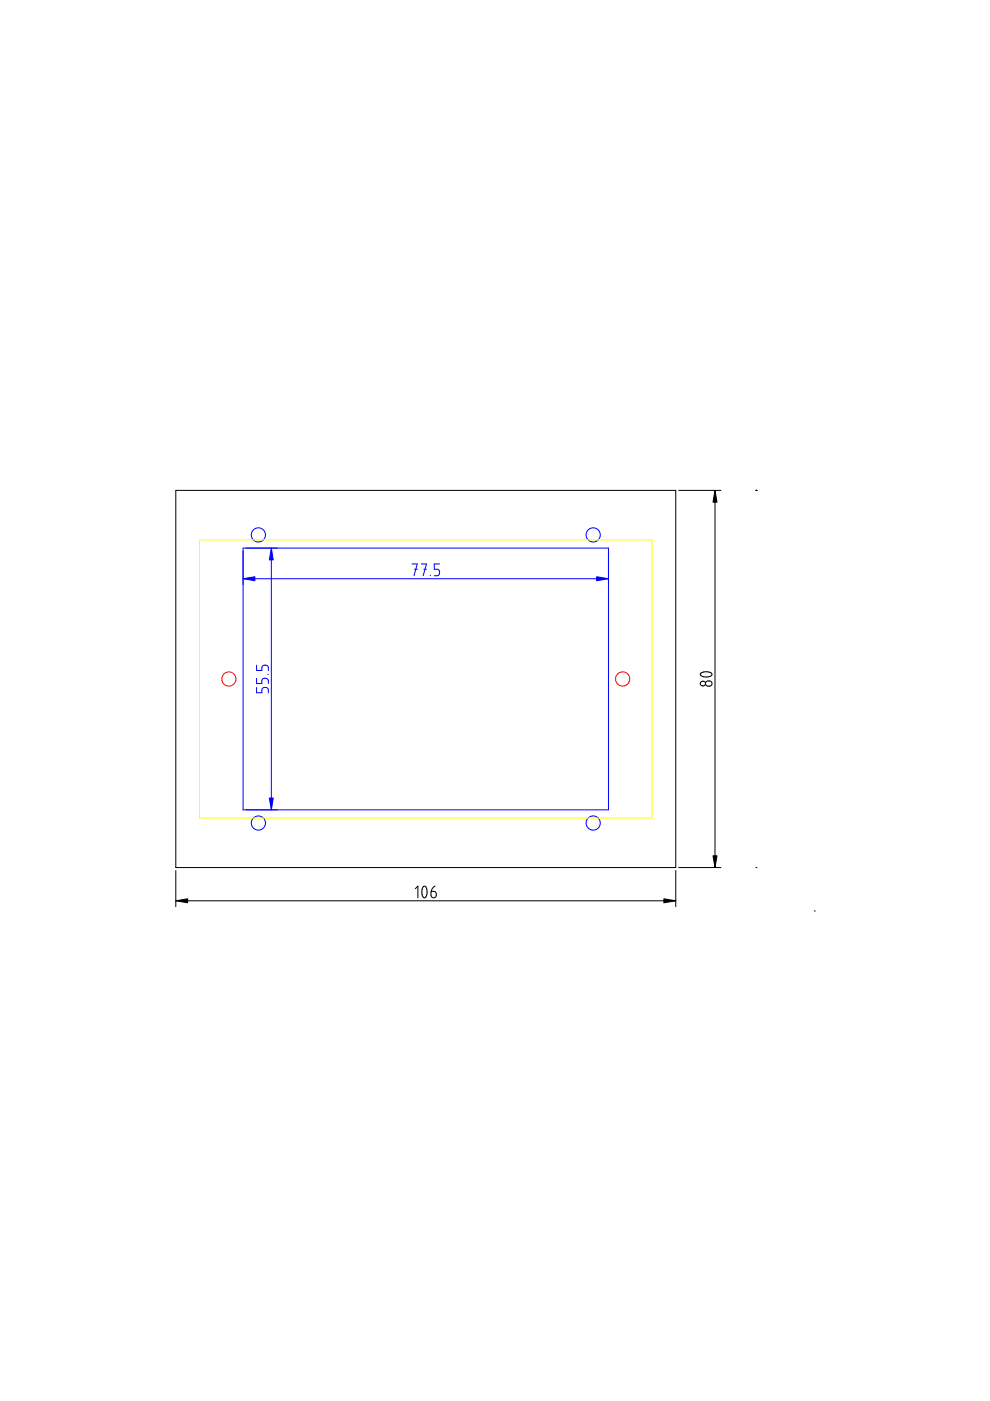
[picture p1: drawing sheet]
<svg xmlns="http://www.w3.org/2000/svg" width="210mm" height="297mm" viewBox="0 0 210 297" stroke-linecap="round" stroke-linejoin="round" font-family="sans-serif">
<g fill="none" stroke="#000" stroke-width=".21">
<path d="M37.3 104h106v79.9h-106zM143.9 104h8.9M151.6 104v79.9M160.3 104h.1M148.6 142.7l.9-.3 1.2 .3a.5 .5 0 0 1 .1 .6 .5 .5 0 0 1-.6 .2h-.8l-.7-.2a.33 .33 0 0 1-.1-.6zM149.7 144.6l.3-.2h.6l.3 .3v.4l-.2 .3-.7 .1-.4-.4zM37.3 184.6v7.6M37.3 191h106M88.1 188.4l.5-.5v2.5M89.8 188h.4l.3 .5 .1 .9-.3 .7a.48 .48 0 0 1-.6 .1 .48 .48 0 0 1-.2-.5v-.9zM92.2 187.9l-.7 .8-.1 1.1 .2 .5h.6l.3-.4-.1-.7-.4-.2h-.6M143.3 184.6v7.6"/>
<path d="M143.9 183.9h8.9M160.3 183.9h.1M172.7 193.1h.1"/>
<circle cx="149" cy="144.9" r=".54"/>
</g>
<g fill="none" stroke="#00f" stroke-width=".21">
<path d="M51.5 116.2h77.5v55.5h-77.5zM57.5 116.2v55.5M87.4 119.6h1.1l-.7 2.5M89.3 119.6h1.1l-.7 2.5M93.2 119.6h-1.1v1.1h.7l.4 .5v.5l-.2 .3-.9 .1M51.5 122.7h77.5M87.9 120.7h.6M89.9 120.7h.5M91.2 121.9v.2M54.4 145.8v1.1h1.1v-.8l.5-.3h.5l.3 .2 .1 .9M54.4 143.8v1.1h1.1v-.7l.2-.3 .4-.1h.4l.3 .3 .1 .8M54.4 141v1.2h1.1v-.8l.5-.4 .6 .1 .2 .2 .1 .9"/>
<path d="M56.8 143h.1"/>
<circle cx="54.8" cy="113.4" r="1.5"/>
<circle cx="125.8" cy="113.4" r="1.5"/>
<circle cx="54.8" cy="174.5" r="1.5"/>
<circle cx="125.8" cy="174.5" r="1.5"/>
</g>
<path d="M42.3 114.5h96v58.9h-96z" fill="none" stroke="#ff0" stroke-width=".21"/>
<g fill="#00f" stroke="#00f" stroke-width=".21">
<path d="M51.5 122.7l2.5-.4v.8z"/>
<path d="M126.5 122.3l2.5 .4-2.5 .4z"/>
<path d="M57.5 116.2l.4 2.5h-.8z"/>
<path d="M57.1 169.2h.8l-.4 2.5z"/>
</g>
<g fill="none" stroke="#f00" stroke-width=".21">
<circle cx="48.5" cy="144" r="1.5"/>
<circle cx="132" cy="144" r="1.5"/>
</g>
<path d="M151.6 104l.4 2.5h-.8zM37.3 191l2.5-.4v.8zM140.8 190.6l2.5 .4-2.5 .4zM151.2 181.4h.8l-.4 2.5z" fill="#000" stroke="#000" stroke-width=".21"/>
</svg>
